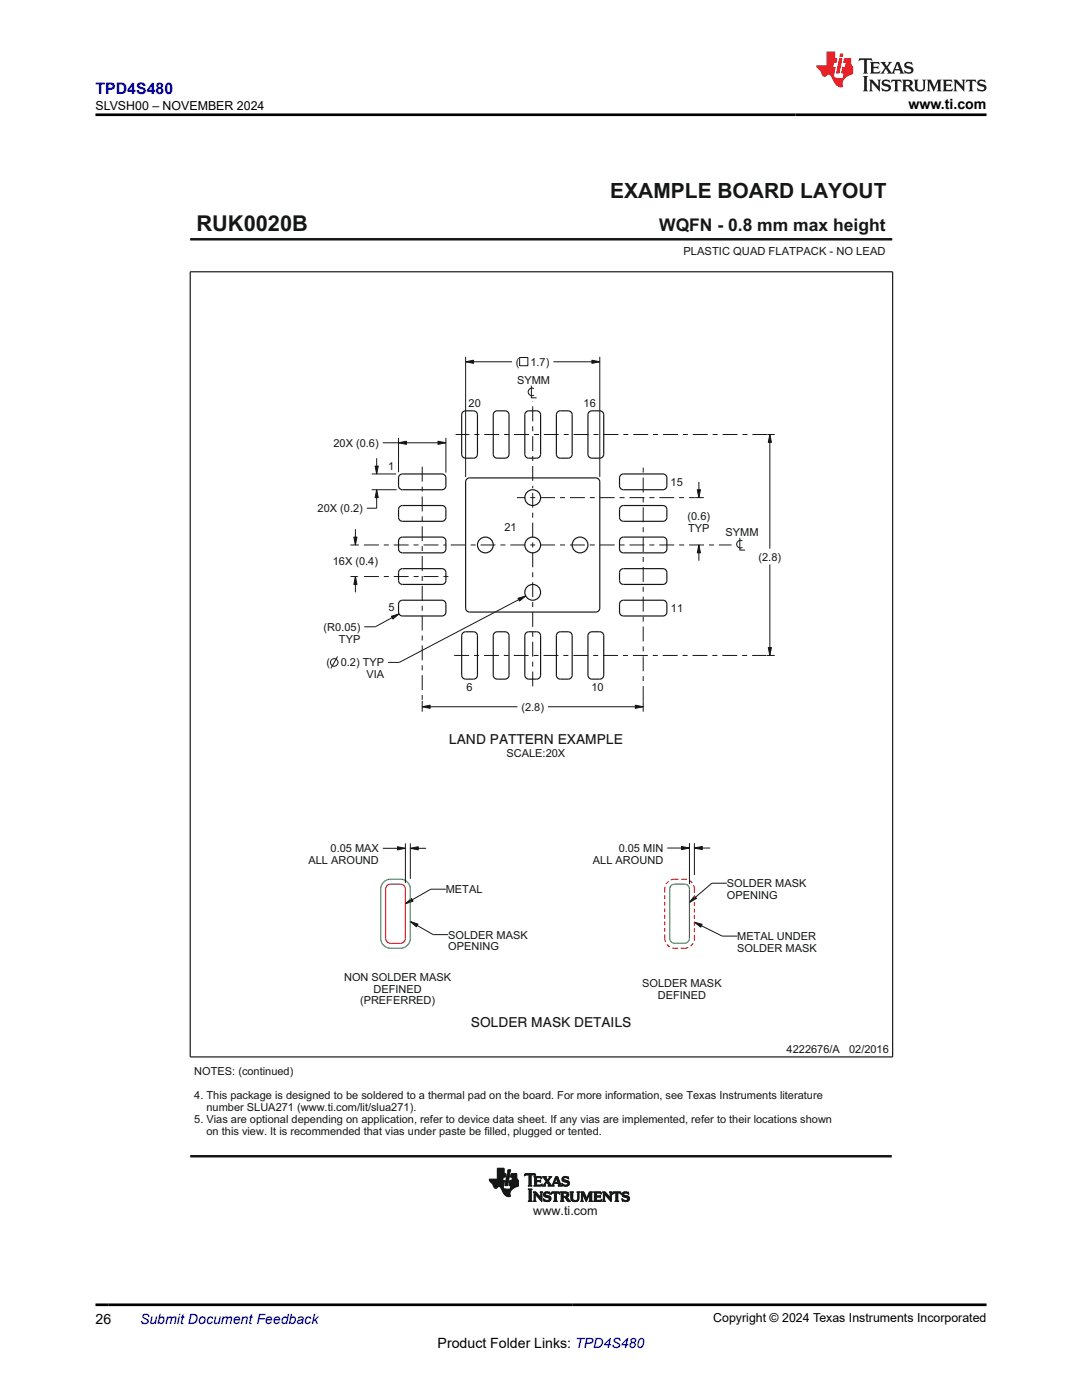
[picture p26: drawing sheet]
<svg xmlns="http://www.w3.org/2000/svg" width="216mm" height="279mm" viewBox="0 0 216 279" stroke-linecap="round" stroke-linejoin="round" font-family="sans-serif">
<defs><g id="words">
<text font-size="4.4" fill="#151717" x="39.2" y="46.2">RUK0020B</text>
<text font-size="4.2" fill="#151717" x="121.8" y="39.5">EXAMPLE BOARD LAYOUT</text>
<text font-size="3.5" fill="#151717" x="131.5" y="46.2">WQFN - 0.8 mm max height</text>
<text font-size="3.2" fill="#00f" x="19" y="18.7">TPD4S480</text>
<g font-size="2.8">
<text x="181.3" y="21.8">www.ti.com</text>
<text x="19" y="264.2">26</text>
<text x="87.3" y="269">Product Folder Links: TPD4S480</text>
</g>
<text font-size="2.8" fill="#00f" x="27.9" y="264.2">Submit Document Feedback</text>
<g font-size="2.7" fill="#151717">
<text x="89.6" y="148.6">LAND PATTERN EXAMPLE</text>
<text x="94" y="205">SOLDER MASK DETAILS</text>
</g>
<g font-size="2.5">
<text x="19.1" y="21.9">SLVSH00 – NOVEMBER 2024</text>
<text x="142.3" y="263.9">Copyright © 2024 Texas Instruments Incorporated</text>
</g>
<text font-size="2.5" fill="#151717" x="106.4" y="242.5">www.ti.com</text>
<g font-size="2.2" fill="#151717">
<text x="136.4" y="50.9">PLASTIC QUAD FLATPACK - NO LEAD</text>
<text x="103" y="73">(</text>
<text x="103.2" y="76.6">SYMM</text>
<text x="105.8" y="73">1.7)</text>
<text x="93.5" y="81.2">20</text>
<text x="116.5" y="81.2">16</text>
<text x="66.5" y="89.2">20X (0.6)</text>
<text x="77.5" y="93.7">1</text>
<text x="133.8" y="97">15</text>
<text x="63.4" y="102.2">20X (0.2)</text>
<text x="100.7" y="106">21</text>
<text x="137.2" y="103.8">(0.6)</text>
<text x="137.3" y="106.1">TYP</text>
<text x="144.8" y="107">SYMM</text>
<text x="66.4" y="112.7">16X (0.4)</text>
<text x="151.4" y="111.9">(2.8)</text>
<text x="64.6" y="125.9">(R0.05)</text>
<text x="77.5" y="122">5</text>
<text x="133.9" y="122.2">11</text>
<text x="67.6" y="128.2">TYP</text>
<text x="65.2" y="133">(</text>
<text x="68" y="133">0.2) TYP</text>
<text x="73.1" y="135.4">VIA</text>
<text x="93.1" y="137.8">6</text>
<text x="118" y="137.9">10</text>
<text x="104" y="141.8">(2.8)</text>
<text x="101.1" y="151">SCALE:20X</text>
<text x="61.6" y="172.4">ALL AROUND</text>
<text x="66" y="170.1">0.05 MAX</text>
<text x="118.3" y="172.4">ALL AROUND</text>
<text x="123.4" y="170">0.05 MIN</text>
<text x="89" y="178.2">METAL</text>
<text x="145" y="177.1">SOLDER MASK</text>
<text x="145" y="179.4">OPENING</text>
<text x="89.4" y="187.3">SOLDER MASK</text>
<text x="89.4" y="189.7">OPENING</text>
<text x="147.1" y="187.6">METAL UNDER</text>
<text x="147.1" y="190">SOLDER MASK</text>
<text x="68.7" y="195.7">NON SOLDER MASK</text>
<text x="128.1" y="197">SOLDER MASK</text>
<text x="71.8" y="200.4">(PREFERRED)</text>
<text x="74.5" y="198.1">DEFINED</text>
<text x="131.2" y="199.3">DEFINED</text>
<text x="38.8" y="214.6">NOTES: (continued)</text>
<text x="157" y="210.1">4222676/A</text>
<text x="169.4" y="210.1">02/2016</text>
<text x="38.8" y="219.3">4. This package is designed to be soldered to a thermal pad on the board. For more information, see Texas Instruments literature</text>
<text x="41.2" y="221.7">number SLUA271 (www.ti.com/lit/slua271).</text>
<text x="38.8" y="224.1">5. Vias are optional depending on application, refer to device data sheet. If any vias are implemented, refer to their locations shown</text>
<text x="41.2" y="226.4">on this view. It is recommended that vias under paste be filled, plugged or tented.</text>
</g>
</g></defs>
<path d="M136 168.9l1.6 .3-1.6 .4z" fill="#151717"/>
<path d="M136 168.9l1.6 .3-1.6 .4z" fill="none" stroke="#151717" stroke-width=".2"/>
<path d="M138.6 169.2l1.5-.3v.7z" fill="#151717"/>
<path d="M138.6 169.2l1.5-.3v.7z" fill="none" stroke="#151717" stroke-width=".2"/>
<path d="M79.3 169l1.6 .3-1.6 .3z" fill="#151717"/>
<path d="M79.3 169l1.6 .3-1.6 .3z" fill="none" stroke="#151717" stroke-width=".2"/>
<path d="M81.9 169.3l1.5-.3v.6z" fill="#151717"/>
<path d="M81.9 169.3l1.5-.3v.6z" fill="none" stroke="#151717" stroke-width=".2"/>
<path d="M74.8 93h.7l-.3 1.6z" fill="#151717"/>
<path d="M74.8 93h.7l-.3 1.6z" fill="none" stroke="#151717" stroke-width=".2"/>
<path d="M75.2 97.7l.3 1.6h-.7z" fill="#151717"/>
<path d="M75.2 97.7l.3 1.6h-.7z" fill="none" stroke="#151717" stroke-width=".2"/>
<path d="M79.5 88.4l1.6-.3v.6z" fill="#151717"/>
<path d="M79.5 88.4l1.6-.3v.6z" fill="none" stroke="#151717" stroke-width=".2"/>
<path d="M87.4 88.1l1.6 .3-1.6 .3z" fill="#151717"/>
<g fill="none" stroke="#151717" stroke-width=".2">
<path d="M87.4 88.1l1.6 .3-1.6 .3zM67.3 131l-1.3 2.4"/>
<circle cx="66.7" cy="132.2" r=".77"/>
</g>
<path d="M103.4 119.4l1.5-.5-1.2 1.1z" fill="#151717"/>
<path d="M103.4 119.4l1.5-.5-1.2 1.1z" fill="none" stroke="#151717" stroke-width=".2"/>
<path d="M70.6 107.2h.6l-.3 1.6z" fill="#151717"/>
<path d="M70.6 107.2h.6l-.3 1.6z" fill="none" stroke="#151717" stroke-width=".2"/>
<path d="M70.9 115.1l.3 1.5h-.6z" fill="#151717"/>
<path d="M70.9 115.1l.3 1.5h-.6z" fill="none" stroke="#151717" stroke-width=".2"/>
<path d="M153.6 86.7l.3 1.6h-.6z" fill="#151717"/>
<path d="M153.6 86.7l.3 1.6h-.6z" fill="none" stroke="#151717" stroke-width=".2"/>
<path d="M153.3 129.2h.6l-.3 1.6z" fill="#151717"/>
<path d="M153.3 129.2h.6l-.3 1.6z" fill="none" stroke="#151717" stroke-width=".2"/>
<path d="M84.2 141l1.6-.3v.7z" fill="#151717"/>
<path d="M84.2 141l1.6-.3v.7z" fill="none" stroke="#151717" stroke-width=".2"/>
<path d="M126.8 140.7l1.5 .3-1.5 .4z" fill="#151717"/>
<path d="M126.8 140.7l1.5 .3-1.5 .4z" fill="none" stroke="#151717" stroke-width=".2"/>
<path d="M139.5 108.8l.3 1.5h-.7z" fill="#151717"/>
<path d="M139.5 108.8l.3 1.5h-.7z" fill="none" stroke="#151717" stroke-width=".2"/>
<path d="M139.1 97.7h.7l-.3 1.6z" fill="#151717"/>
<path d="M103.7 71.3h1.6v1.7h-1.6zM139.1 97.7h.7l-.3 1.6z" fill="none" stroke="#151717" stroke-width=".2"/>
<path d="M92.9 72.2l1.6-.3v.6z" fill="#151717"/>
<path d="M92.9 72.2l1.6-.3v.6z" fill="none" stroke="#151717" stroke-width=".2"/>
<path d="M118.1 71.9l1.6 .3-1.6 .3z" fill="#151717"/>
<path d="M118.1 71.9l1.6 .3-1.6 .3z" fill="none" stroke="#151717" stroke-width=".2"/>
<path d="M78.1 123l1.5-.5-1.2 1.1z" fill="#151717"/>
<path d="M106 77v2.4h1.1M106.5 77.6a.77 .77 0 0 0-1.1 .6 .77 .77 0 0 0 1.1 .7M147.6 107.4v2.4h1.1M148.1 107.9a.77 .77 0 0 0-1.1 .7 .77 .77 0 0 0 1.1 .7M78.1 123l1.5-.5-1.2 1.1z" fill="none" stroke="#151717" stroke-width=".2"/>
<path d="M38 54.2h140.1v156.7h-140.1z" fill="none" stroke="#151717" stroke-width=".24"/>
<path d="M138.6 178.8l.4 .5-1.4 .8z" fill="#151717"/>
<path d="M138.6 178.8l.4 .5-1.4 .8z" fill="none" stroke="#151717" stroke-width=".2"/>
<path d="M138.6 184l1.5 .5-.3 .5z" fill="#151717"/>
<path d="M138.6 184l1.5 .5-.3 .5z" fill="none" stroke="#151717" stroke-width=".2"/>
<path d="M80.9 180.4l1.2-1.1 .3 .6z" fill="#151717"/>
<path d="M80.9 180.4l1.2-1.1 .3 .6z" fill="none" stroke="#151717" stroke-width=".2"/>
<path d="M81.9 183.9l1.5 .5-.3 .6z" fill="#151717"/>
<g fill="none" stroke="#151717" stroke-width=".2">
<path d="M37.9 47.8h140.1M178 47.6v.4M92.9 71.2v24M92.9 72.2h9.3M110.4 72.2h9.3M119.7 71.2v24M74.2 97.7h4.9M74.2 94.6h4.8M75.2 91.4v3.2M75.2 97.7v3.7h-2M76.4 88.4h12.6M79.5 87.4v6.8"/>
<path d="M89 87.4v6.9M138.7 99.3h1.7M139.5 96.2v3.1M153.1 86.7h1.5M153.6 86.7v22.8M69.9 115.1h1.5M69.9 108.8h1.7M70.9 105.6v3.2M70.9 115.1v3.1M104.9 118.9l-25.2 13.3h-2.2M139.5 108.8v3.1M153.6 112.7v18.1"/>
<path d="M79.6 122.5l-4.7 2.6h-2.2M84.2 139.9v2.1M128.3 139.9v2.1M152.9 130.8h1.7M84.2 141h19M109.3 141h19M76.4 169.3h4.5M80.9 168.3v7.9M81.9 168.3v7.1M81.9 169.3h3.1M89 177.5h-3l-5.1 2.9M133.1 169.2h4.5"/>
<path d="M137.6 168.3v8.1M138.6 168.3v6.3M138.6 169.2h3.1M145 176.3h-3l-4.4 3.8M81.9 183.9l1.5 .5-.3 .6zM81.9 183.9l4.5 2.6h3M138.6 184l5.5 2.8h3M97.6 235.4h2.7M97.6 235.5h2.7M97.7 235.6h2.6M97.7 235.6h3l-.2 1M97.7 235.7h3"/>
<path d="M97.8 235.8h2.9M97.8 235.8h2.8M97.9 235.9h2.7M98 236h2.6M98.1 236.1h2.5M98.2 236.2h2.4M98.3 236.3h2.3M98.3 236.3h2.2M98.3 236.4h2.2M98.3 236.4l.5 .7h.3l.4-.3 .3 .1 .6 1.1M98.4 236.4h2.1M98.4 236.5h2.1"/>
<path d="M98.4 236.6h2.1M98.5 236.7h2M98.5 236.8h2M98.5 236.8h.9M98.6 236.9h.7M98.6 237h.6M98.7 237.1h.4M98.8 237.1h.3M99.2 235.3h1.1M99.2 235.3h1.2M99.2 235.2h1.2M99.2 235.1h1.2"/>
<path d="M99.2 235h1.2M99.2 234.2h1.8l-.2 .7h-1.6M99.2 234.9h1.6M99.2 234.8h1.6M99.2 234.8h1.7M99.2 234.7h1.7M99.2 234.6h1.7M99.2 234.5h1.7M99.2 234.4h1.7M99.2 234.3h1.7M99.2 234.3h1.8M99.2 234.1h1.4"/>
<path d="M99.2 234h1.4M99.2 233.9h1.4M99.2 233.8h1.4M99.2 233.7h1.4M99.2 233.6h1.4M99.2 233.5h1.4M99.2 233.4h1.4M99.2 233.3h1.4M99.2 233.2h1.4M99.7 236.8h.7M99.8 236.9h.6M99.9 236.9h.5"/>
<path d="M99.9 237h.5M99.9 237.1h.5M100 237.1h.5M100 237.2h.5M100 237.3h.6M100.1 237.3h.9M100.1 237.4h2.1M100.1 237.4h2M100.2 237.5h1.8M100.2 237.6h1.8M100.2 237.6h1.7M100.3 237.7h1.6"/>
<path d="M100.3 237.8h1.6M100.3 237.8h1.5M100.3 235.4l-2.7-.1 .1 .4 .6 .7M100.3 237.9h1.5M100.4 237.9h1.4M100.4 238h1.4M100.4 234.9l-.1 .7M100.4 238l.7 .7h.8M100.4 236.8l.1 .3 .2 .2h1.5M100.4 238.1h1.4M100.5 238.1h1.3M100.5 236.6l-.1 .2"/>
<path d="M100.5 238.2h1.3M100.6 238.3h1.2M100.6 234.2v-1.1h-1.4v2.2M100.7 238.4h1.1M100.7 236.6h.6M100.8 236.5h.5M100.8 236.4h.5M100.8 238.5h1M100.8 236.3h.5M100.8 236.3h.6M100.8 236.2h.6M100.8 236.1h.6"/>
<path d="M100.9 236h.5M100.9 238.6h.9M100.9 235.9h.5M100.9 235.8h.5M100.9 235.8h.6M100.9 235.7h.6M100.9 235.6h.6M101 235.5h.5M101 235.4h.5M101 235.3h.5M101 235.3h.6M101 235.2h.6"/>
<path d="M101 235.1h.6M101 238.7h.9M101.1 235h.5M101.1 234.9h.5M101.1 234.8h.5M101.1 234.7h.6M101.1 234.6h.6M101.2 234.5h.5M101.2 234.4h.5M101.2 238.8h.6M101.2 234.3h.5M101.2 234.2h.6l-.5 2.4h-.6z"/>
<path d="M101.3 233.9h.5M101.3 233.8h.5M101.3 233.7h.6M101.3 233.6h.6M101.3 233.5h.6M101.4 233.5h.5l-.1 .5h-.6zM101.5 238.8h.1M101.5 236.5h1.9M101.6 236.4h1.8M101.6 236.4v.2h.3l-.1 .7M101.6 236.6h1.8M101.6 236.3h1.8"/>
<path d="M101.6 236.3v.1M101.6 236.2h1.8M101.6 236.1h1.8M101.6 236h1.8M101.7 235.9h1.7M101.7 235.8h1.7M101.7 235.7h1.7M101.8 238.2l.1 .5M101.8 237.3h.5M101.8 237.2h.6M101.8 237.1h.7M101.8 237.1h.8"/>
<path d="M101.8 237h.9M101.9 236.9h.9M101.9 234.9h1.2M101.9 236.9h1M101.9 234.8h1.2M101.9 236.8h1.2M101.9 236.8h1.4M101.9 234.7h1.2M101.9 236.7h1.5M101.9 234.6h1.2M101.9 236.6h1.5M101.9 234.5h1.2"/>
<path d="M101.9 234.4h1.2M102 234.4h1.1M102 234.3h1.1M102.1 235.6h1.3M102.1 235.5h1.3M102.2 235.4h1.1M102.2 235.3h1M102.2 235.2h1M102.2 235.1h1M102.2 235.1h.9M102.2 235h.9M102.3 234.9l-.2 .7"/>
<path d="M102.4 237.2l-.5 .5-.1 .5M103.1 234.9h-1.2l.1-.7h1.1l.1 .9 .2 .5v1.1M103.4 236.7l-1 .5M103.4 235.6h-1.7l-.1 .7M104.6 234.6h.1M104.6 234.5h.2M104.7 234.5h2.2M104.7 234.4h2.1M104.7 234.3h2.1M105.4 236.7h.8M105.4 237.3h.8l-.2 .3v1.9l.2 .3h-.8l.2-.3v-1.9zM105.4 239.7h.8"/>
<path d="M105.4 237.4h.8M105.5 236.6h.5M105.5 239.7h.6M105.5 234.5h.5M105.5 237.5h.5M105.5 236.5h.5M105.5 234.6v-.1h-.4l-.5 .2 .2-.5h2l.1 .5-.4-.2h-.4l-.1 .1M105.5 236.4l-.1 .3M105.5 236.4h.5M105.5 236.3h.5M105.5 236.2h.5M105.5 236.1h.5"/>
<path d="M105.5 236h.5M105.5 235.9h.5M105.5 235.8h.5M105.5 235.7h.5M105.5 235.6h.5M105.5 235.5h.5M105.5 235.4h.5M105.5 235.3h.5M105.5 235.2h.5M105.5 235.1h.5M105.5 235h.5M105.5 234.9h.5"/>
<path d="M105.5 234.8h.5M105.5 234.7h.5M105.5 234.6h.5M105.5 234.6v1.8M105.6 239.6h.4M105.6 237.5h.4M105.6 239.5h.4M105.6 239.4h.4M105.6 239.3h.4M105.6 239.2h.4M105.6 239.1h.4M105.6 239h.4"/>
<path d="M105.6 238.9h.4M105.6 238.8h.4M105.6 238.7h.4M105.6 238.6h.4M105.6 238.5h.4M105.6 238.4h.4M105.6 238.3h.4M105.6 238.2h.4M105.6 238.1h.4M105.6 238h.4M105.6 237.9h.4M105.6 237.8h.4"/>
<path d="M105.6 237.7h.4M105.6 237.6h.4M106 236.4l.2 .3M106 234.6v1.8M106.4 237.9h.5l1 1.1v-.9l-.2-.2h.6l-.1 .2v1.7l-1.4-1.4v1.1l.2 .3h-.6l.2-.3v-1.4zM106.4 239.7h.6M106.4 237.9h.5M106.5 238h.5M106.5 236.7h1.6M106.5 239.7h.4M106.5 238.1h.6M106.5 239.6h.3"/>
<path d="M106.5 234.9h1.5M106.6 238.2h.6M106.6 239.5h.2M106.6 239.4h.2M106.6 239.3h.2M106.6 239.2h.2M106.6 239.1h.2M106.6 239h.2M106.6 238.9h.2M106.6 238.8h.2M106.6 238.7h.2M106.6 238.6h.2"/>
<path d="M106.6 238.5h.2M106.6 238.4h.2M106.6 238.3h.7M106.6 238.2h.7M106.6 236.6h1.5M106.6 235h1.4M106.7 236.5h.4M106.7 235.1h.4M106.7 236.4l-.2 .3M106.7 235.6h.9l.3-.2v.6l-.3-.2-.9 .1M106.7 236.4h.4M106.7 236.3h.4"/>
<path d="M106.7 236.2h.4M106.7 236.1h.4M106.7 236h.4M106.7 235.8h1.2M106.7 235.7h1.2M106.7 235.5h.4M106.7 235.4h.4M106.7 235.3h.4M106.7 235.2h.4M106.7 234.5h.2M106.8 234.6h.1M106.9 238.4h.5"/>
<path d="M106.9 238.5h.6M107 238.6h.6M107.1 235.2l.6-.2 .4 .3M107.1 235.8v.7h.7l.4-.3-.2 .5h-1.5M107.1 235.2v.4M107.1 238.7h.5M107.2 238.8h.5M107.3 238.9h.5M107.3 238.9h.9M107.4 239h.8M107.5 239.1h.7M107.6 239.2h.6"/>
<path d="M107.6 239.3h.6M107.7 235.6h.2M107.7 239.4h.5M107.7 237.9h.6M107.7 235.9h.2M107.8 236.5h.3M107.8 235.5h.1M107.8 239.5h.4M107.8 236h.1M107.8 235.1h.3M107.8 238h.4M107.9 239.6h.3"/>
<path d="M107.9 238.1h.3M107.9 238.2h.3M107.9 238.9h.3M107.9 238.8h.3M107.9 238.7h.3M107.9 238.6h.3M107.9 238.5h.3M107.9 238.4h.3M107.9 238.3h.3M108 239.7h.2M108 235.2h.1M108 236.4h.2"/>
<path d="M108.1 235.2h.1M108.1 235.3l-.1-.5h-1.5l.2 .3v1.3M108.1 236.3h.1M108.2 236.7h.7M108.3 234.9h.7M108.4 236.6h.3M108.4 235h.6M108.4 239.3h.2M108.4 239.4h.3M108.4 238.4l.2 .4 .9 .3 .1 .2M108.4 238.4h.4M108.4 238.3h.4"/>
<path d="M108.4 238.5h.5M108.5 236.5h.3M108.5 239.5h.3M108.5 238.2h.3M108.5 238.6h.8M108.5 235.1h.5M108.5 239.6h.6M108.5 238.2h.4M108.5 239.7h1.3M108.5 238.7h1.1M108.5 236.4h.3M108.5 239.7h.1"/>
<path d="M108.5 235.2h.5M108.6 238.1h1.2M108.6 236.3h.3M108.6 238.8h1.2M108.6 235.2h.5M108.6 238h1.1M108.7 236.2h.2M108.7 235.3h.4M108.7 236.1h.3M108.7 235.4h.5M108.7 238.9h1.2M108.8 236h.2"/>
<path d="M108.8 238.3l.1 .2 .9 .3 .2 .4M108.8 238.3l.1-.2h.3l.6 .3M108.8 235.5h.7M108.8 239.7h.8M108.8 237.9h.6M108.8 236h.8M108.8 235.6h.7M108.9 236.7l-.2-.2 .4-.6 .4 .6-.2 .2M108.9 235.9h.6M108.9 235.7h.5M109 235.8h.5M109 235.8l-.8 .9"/>
<path d="M109 238.9h.9M109.2 236h.5M109.2 236.1h.5M109.3 239.6h.5M109.3 236.2h.5M109.3 236.7h1.3M109.3 235.4h.3M109.4 236.3h.4M109.4 239h.5M109.4 235.3h.3M109.4 235.7l.7-.9h-.6l.1 .2-.3 .5-.3-.5 .1-.2h-.9l.8 1M109.4 235.7l.7 .9 .8-1.8h.4l.6 1.7 .2 .2"/>
<path d="M109.4 236.4h.5M109.5 235.2h.2M109.5 238.2h.3M109.5 236.5h.5M109.5 236.6h.5M109.5 239.5h.4M109.5 235.2h.3M109.5 239.1h.5M109.6 234.9h.5M109.6 239.4h.3M109.6 235.1h.3M109.6 239.2h.4"/>
<path d="M109.6 239.3h.4M109.6 237.9h.1M109.6 235h.3M109.6 238.2h.2M109.7 238.3h.1M109.8 238.4l-.1-.5-.6-.1-.5 .2-.2 .4M109.9 238.4l.4-.3h.3v1.4l-.2 .3h.8l-.2-.3 .1-1.4h.3l.3 .3M109.9 238.4l.2-.5h1.5l.1 .5M109.9 238.3h.1M110 238.2h.1M110 239.2l-.2 .5-.6 .1-.5-.1-.2 .1-.1-.6 .7 .4 .4-.1 .1-.2M110 238.2h.2"/>
<path d="M110 238.1h1.7M110 238h1.6M110.1 237.9h1.5M110.1 236.6h.4M110.2 236.5h.3M110.2 236.4h.3M110.3 236.3h.2M110.3 236.2h1.5M110.4 236.1h1.4M110.4 236h1.4M110.4 236h1.3M110.4 239.7h.8"/>
<path d="M110.5 235.9h.2M110.5 235.8h.2M110.5 236.4l.1 .3M110.5 235.7h.3M110.6 235.6h.2M110.6 239.7h.5M110.6 236.2l-.1 .2M110.6 235.5h.2M110.6 239.6h.4M110.6 238.2h.4M110.6 235.4h.3M110.6 239.5h.4"/>
<path d="M110.6 239.4h.4M110.6 239.3h.4M110.6 239.2h.4M110.6 239.1h.4M110.6 239h.4M110.6 238.9h.4M110.6 238.8h.4M110.6 238.7h.4M110.6 238.6h.4M110.6 238.5h.4M110.6 238.4h.4M110.6 238.3h.4"/>
<path d="M110.7 235.3h.2M110.7 236l.3-.9 .3 .9M110.7 235.2h.2M110.7 235.2h.7M110.8 235.1h.6M110.8 235h.6M110.8 234.9h.5M111 235.2h.5M111.1 235.3h.4M111.1 235.4h.4M111.1 235.5h.5M111.2 235.6h.4"/>
<path d="M111.2 235.7h.4M111.2 235.8h.5M111.2 235.9h.5M111.3 236.7h.8M111.4 236.2v.2M111.4 236.3h.5M111.4 236.4h.5M111.4 236.4l-.1 .3M111.5 238.2h.2M111.5 236.6h.5M111.5 236.5h.4M111.6 238.2h.1"/>
<path d="M111.7 238.3h.1M111.8 239.7h.8M111.8 237.9h1.2M111.9 238h1.4M111.9 239.7h.5M112 238.1h1.4M112 239.6h.4M112 238.2h.4M112 239.5h.4M112 239.4h.4M112 239.3h.4M112 239.2h.4"/>
<path d="M112 239.1h.4M112 239h.4M112 238.9h1.1M112 238.9h1.2M112 238.8h1.4M112 238.7h.4M112 238.6h.4M112 238.5h.4M112 238.4h.4M112 238.3h.4M112.1 236.2h.1M112.1 236.1h.1"/>
<path d="M112.1 236.3h.2M112.1 235.3l.2 .4 .8 .3 .2 .2M112.1 236.1l.7 .4 .3-.1 .2-.2M112.1 235.3h.4M112.1 235.4h.4M112.1 235.2h.4M112.1 236.4h.3M112.1 235.5h.7M112.2 236.5h.4M112.2 235.6h1M112.2 236.6h1.3M112.2 235.1h.4"/>
<path d="M112.2 236.7h.1M112.2 235.7h1.2M112.2 235h1.2M112.4 235.8h1.1M112.4 234.9h1M112.4 238.3v-.2h.5l.2 .3M112.4 238.3v.5l.5-.1 .2-.3M112.4 236.7h.9M112.5 235.3l.1 .1 .9 .4 .1 .6-.4 .3h-1l-.1-.6M112.5 235.3l.1-.2 .3-.1 .6 .3M112.6 235.9h1M112.6 234.8h.4"/>
<path d="M112.7 236.7h.3M112.8 239h.5M112.9 239.1h.4M112.9 239.2h.5M112.9 239.3h.5M113 236h.6M113 238.2h.5M113 238.7h.4M113 239.4h.5M113 239.4l.3 .4h.6M113 238.9l.4 .3M113 238.9h.1"/>
<path d="M113 239.5h.6M113 238.6h.5M113.1 236.5h.4M113.1 238.5h.4M113.1 238.3h.4M113.1 235.1h.3M113.1 238.4h.4M113.1 239.6h.5M113.2 239.7h.5M113.2 236h.4M113.2 236.4h.4M113.3 236.1h.3"/>
<path d="M113.3 236.3h.3M113.3 235.2h.2M113.3 236.2h.3M113.3 239.7h.6M113.4 235.2h.1M113.4 239.2l.5 .6M113.5 235.3l-.1-.5h-.6l-.5 .1-.2 .4M113.5 235.3h.1M113.5 238.4l-.1-.3-.2-.2h-1.4l.2 .3v1.3l-.2 .3h.8l-.2-.2v-.6h.4l.2 .4M113.5 238.4l-.1 .3-.4 .2M113.7 237.9h.8M113.8 238h.6"/>
<path d="M113.9 238.1h.4M113.9 238.2h.4M113.9 239.1h.4M113.9 239h.4M113.9 238.9h.4M113.9 238.8h.4M113.9 238.7h.4M113.9 238.6h.4M113.9 238.5h.4M113.9 238.4h.4M113.9 238.3h.4M113.9 239.2h.4"/>
<path d="M113.9 239.3h.4M113.9 239.4h.4M114 239.5h.4M114 239.6h.6M114.1 239.7h1.2M114.3 239.1l.1 .4 .4 .1 .4-.1 .1-.4M114.3 239.1v-1l.2-.2h-.8l.2 .2v1.1M114.3 239.7h.9M115 239.6h.4M115.1 237.9h.6M115.2 239.5h.3M115.2 238h.4"/>
<path d="M115.2 239.4h.3M115.3 239.3h.2M115.3 238.1h.3M115.3 239.2h.2M115.3 238.2h.2M115.3 239.1v-1l-.2-.2h.6l-.1 .2-.1 1M115.3 239.1h.2M115.3 239h.2M115.3 238.9h.2M115.3 238.8h.2M115.3 238.7h.2M115.3 238.6h.2"/>
<path d="M115.3 238.5h.2M115.3 238.4h.2M115.3 238.3h.2M115.5 239.1l-.1 .5-.6 .2-.7-.1-.2-.5M115.8 237.9h.7l.6 1.2 .5-1.2h.7l-.2 .3v1.3l.2 .3h-.8l.2-.3v-1.2l-.7 1.5-.7-1.5v1.2l.1 .3h-.6l.2-.3v-1.4zM115.8 239.7h.6M115.8 237.9h.7M115.9 238h.7M116 239.7h.3M116 238.1h.6M116 239.6h.3M116 238.2h.6"/>
<path d="M116 239.5h.3M116 239.4h.3M116 239.3h.3M116 239.2h.3M116 239.1h.3M116 239h.3M116 238.9h.3M116 238.8h.3M116 238.7h.3M116 238.6h.3M116 238.5h.3M116 238.4h.3"/>
<path d="M116 238.3h.7M116 238.2h.7M116.3 238.4h.5M116.4 238.5h.4M116.4 238.6h.4M116.4 238.7h.5M116.5 238.8h.4M116.5 238.9h.5M116.6 238.9h.4M116.6 239h.4M116.6 239.1h.7M116.7 239.2h.6"/>
<path d="M116.7 239.3h.5M116.8 239.4h.4M116.8 239.5h.3M116.8 239.6h.3M116.9 239.7h.2M116.9 239.7h.1M117.1 239h.2M117.1 238.9h.3M117.2 238.9h.2M117.2 238.8h.2M117.2 238.7h.3M117.3 238.6h.2"/>
<path d="M117.3 238.5h.3M117.4 238.4h.2M117.4 238.3h.7M117.4 238.2h.7M117.5 238.2h.6M117.5 239.7h.8M117.5 238.1h.6M117.6 238h.6M117.6 237.9h.7M117.6 239.7h.5M117.7 239.6h.4M117.7 239.5h.4"/>
<path d="M117.7 239.4h.4M117.7 239.3h.4M117.7 239.2h.4M117.7 239.1h.4M117.7 239h.4M117.7 238.9h.4M117.7 238.8h.4M117.7 238.7h.4M117.7 238.6h.4M117.7 238.5h.4M117.7 238.4h.4M118.4 239.7h1.6"/>
<path d="M118.4 237.9h1.5M118.5 238h1.4M118.6 239.7h1.4M118.6 238.1h1.4M118.6 239.6h1.5M118.6 238.2h.4M118.6 239.5h.4M118.6 239.4h.4M118.6 239.3h.4M118.6 239.2h.4M118.6 239.1h.4M118.6 239h.4"/>
<path d="M118.6 238.9h.4M118.6 238.9h1.2M118.6 238.8h1.2M118.6 238.7h1.2M118.6 238.6h.4M118.6 238.5h.4M118.6 238.4h.4M118.6 238.3h.4M119.5 238.7l.3-.2v.5l-.8-.1v.6l.2 .1M119.7 238.9h.1M119.7 238.6h.1M119.8 238.2h.2"/>
<path d="M119.9 239.5h.2M119.9 238.2h.1M120 238.3h.1M120 238.3l-.3-.2h-.6l-.1 .6M120 238.3l-.1-.4h-1.5l.2 .3v1.3l-.2 .3h1.6l.1-.5M120 239.4h.1M120.1 239.3h.1M120.1 239.3l-.5 .3M120.2 239.7h.6M120.2 237.9h.6M120.3 238h.6M120.3 239.7h.4"/>
<path d="M120.4 238.1h.5M120.4 239.6h.3M120.4 238.2h.6M120.4 239.5h.2M120.4 239.4h.2M120.4 239.3h.2M120.4 239.2h.2M120.4 239.1h.2M120.4 239h.2M120.4 238.9h.2M120.4 238.8h.2M120.4 238.7h.2"/>
<path d="M120.4 238.6h.2M120.4 238.5h.2M120.4 238.4h.2M120.4 238.3h.8M120.4 238.2h.7M120.6 238.4v1.1l.2 .3h-.6l.2-.3v-1.4l-.2-.2h.6l.9 1.1v-.9l-.1-.2h.6l-.2 .2v1.7l-1.3-1.4M120.7 238.4h.5M120.8 238.5h.5M120.9 238.6h.5M120.9 238.7h.6M121 238.8h.6M121.1 238.9h.5"/>
<path d="M121.2 238.9h.8M121.2 239h.8M121.3 239.1h.7M121.4 239.2h.6M121.5 239.3h.5M121.6 239.4h.4M121.6 237.9h.6M121.6 239.5h.4M121.7 238h.4M121.7 239.6h.3M121.7 238.1h.3M121.7 238.2h.3"/>
<path d="M121.7 238.9h.3M121.7 238.8h.3M121.7 238.7h.3M121.7 238.6h.3M121.7 238.5h.3M121.7 238.4h.3M121.7 238.3h.3M121.8 239.7h.2M121.9 239.7h.1M122.2 238.4l.3-.3h.4v1.4l-.2 .3h.8l-.2-.3v-1.4h.4l.3 .3M122.2 238.4l.1-.5h1.6l.1 .5M122.2 238.3h.1"/>
<path d="M122.2 238.2h.2M122.2 238.2h.3M122.3 238.1h1.6M122.3 238h1.6M122.3 237.9h1.6M122.7 239.7h.8M122.8 239.7h.5M122.9 239.6h.4M122.9 238.2h.4M122.9 239.5h.4M122.9 239.4h.4M122.9 239.3h.4"/>
<path d="M122.9 239.2h.4M122.9 239.1h.4M122.9 239h.4M122.9 238.9h.4M122.9 238.8h.4M122.9 238.7h.4M122.9 238.6h.4M122.9 238.5h.4M122.9 238.4h.4M122.9 238.3h.4M123.7 238.2h.2M123.8 238.2h.2"/>
<path d="M123.9 238.3h.1M124.1 239.3h.1M124.1 239.4h.2M124.1 238.4l.2 .4 .8 .3 .2 .2M124.1 238.4h.4M124.1 238.3h.3M124.1 238.5h.5M124.1 239.5h.4M124.1 238.2h.4M124.1 238.6h.8M124.1 239.6h.7M124.2 238.2h.3"/>
<path d="M124.2 239.7h1.2M124.2 238.7h1.1M124.2 239.7h.1M124.2 238.1h1.2M124.3 238.8h1.1M124.3 238h1.1M124.4 238.9h1.1M124.4 238.3l.2 .2 .8 .3 .2 .4M124.4 238.3l.2-.2h.2l.7 .3M124.5 239.7h.8M124.5 237.9h.6M124.7 238.9h.9"/>
<path d="M125 239.6h.5M125 239h.6M125.1 238.2h.3M125.2 239.5h.4M125.2 239.1h.4M125.2 239.4h.4M125.3 239.2h.3M125.3 239.3h.3M125.3 237.9h.1M125.3 238.2h.2M125.4 238.3h.1M125.5 238.4l-.1-.5-.6-.1-.5 .2-.2 .4"/>
<path d="M125.6 239.2l-.2 .5-.5 .1-.5-.1-.2 .1-.1-.6 .7 .4 .3-.1 .2-.2"/>
</g>
<path d="M37.9 47.8h140.1M37.9 230.8h140.1" fill="none" stroke="#151717" stroke-width=".5"/>
<g fill="none" stroke="#151717" stroke-width=".24">
<path d="M79.8 94.8l.5-.2h7.9a.79 .79 0 0 1 .8 .8v1.6a.79 .79 0 0 1-.8 .7h-7.9a.79 .79 0 0 1-.8-.7v-1.6zM92.4 82.2l.5-.2h1.6a.79 .79 0 0 1 .8 .8v7.9a.79 .79 0 0 1-.8 .7h-1.6a.79 .79 0 0 1-.8-.7v-7.9zM93.1 95.6l.6-.2h25.2a.79 .79 0 0 1 .8 .8v25.2a.79 .79 0 0 1-.8 .7h-25.2a.79 .79 0 0 1-.8-.7v-25.2zM98.7 82.2l.5-.2h1.6a.79 .79 0 0 1 .8 .8v7.9a.79 .79 0 0 1-.8 .7h-1.6a.79 .79 0 0 1-.8-.7v-7.9zM105 82.2l.5-.2h1.6a.79 .79 0 0 1 .8 .8v7.9a.79 .79 0 0 1-.8 .7h-1.6a.79 .79 0 0 1-.8-.7v-7.9zM111.2 82.2l.6-.2h1.6a.79 .79 0 0 1 .8 .8v7.9a.79 .79 0 0 1-.8 .7h-1.6a.79 .79 0 0 1-.8-.7v-7.9zM117.5 82.2l.6-.2h1.6a.79 .79 0 0 1 .8 .8v7.9a.79 .79 0 0 1-.8 .7h-1.6a.79 .79 0 0 1-.8-.7v-7.9zM123.8 94.8l.6-.2h7.9a.79 .79 0 0 1 .8 .8v1.6a.79 .79 0 0 1-.8 .7h-7.9a.79 .79 0 0 1-.8-.7v-1.6zM79.8 113.7l.5-.2h7.9a.79 .79 0 0 1 .8 .8v1.5a.79 .79 0 0 1-.8 .8h-7.9a.79 .79 0 0 1-.8-.8v-1.5zM79.8 107.4l.5-.2h7.9a.79 .79 0 0 1 .8 .8v1.5a.79 .79 0 0 1-.8 .8h-7.9a.79 .79 0 0 1-.8-.8v-1.5zM79.8 101.1l.5-.2h7.9a.79 .79 0 0 1 .8 .8v1.6a.79 .79 0 0 1-.8 .7h-7.9a.79 .79 0 0 1-.8-.7v-1.6zM123.8 113.7l.6-.2h7.9a.79 .79 0 0 1 .8 .8v1.5a.79 .79 0 0 1-.8 .8h-7.9a.79 .79 0 0 1-.8-.8v-1.5z"/>
<path d="M123.8 107.4l.6-.2h7.9a.79 .79 0 0 1 .8 .8v1.5a.79 .79 0 0 1-.8 .8h-7.9a.79 .79 0 0 1-.8-.8v-1.5zM123.8 101.1l.6-.2h7.9a.79 .79 0 0 1 .8 .8v1.6a.79 .79 0 0 1-.8 .7h-7.9a.79 .79 0 0 1-.8-.7v-1.6zM79.8 120l.5-.2h7.9a.79 .79 0 0 1 .8 .8v1.5a.79 .79 0 0 1-.8 .8h-7.9a.79 .79 0 0 1-.8-.8v-1.5zM92.4 126.3l.5-.2h1.6a.79 .79 0 0 1 .8 .8v7.8a.79 .79 0 0 1-.8 .8h-1.6a.79 .79 0 0 1-.8-.8v-7.8zM98.7 126.3l.5-.2h1.6a.79 .79 0 0 1 .8 .8v7.8a.79 .79 0 0 1-.8 .8h-1.6a.79 .79 0 0 1-.8-.8v-7.8zM105 126.3l.5-.2h1.6a.79 .79 0 0 1 .8 .8v7.8a.79 .79 0 0 1-.8 .8h-1.6a.79 .79 0 0 1-.8-.8v-7.8zM111.2 126.3l.6-.2h1.6a.79 .79 0 0 1 .8 .8v7.8a.79 .79 0 0 1-.8 .8h-1.6a.79 .79 0 0 1-.8-.8v-7.8zM117.5 126.3l.6-.2h1.6a.79 .79 0 0 1 .8 .8v7.8a.79 .79 0 0 1-.8 .8h-1.6a.79 .79 0 0 1-.8-.8v-7.8zM123.8 120l.6-.2h7.9a.79 .79 0 0 1 .8 .8v1.5a.79 .79 0 0 1-.8 .8h-7.9a.79 .79 0 0 1-.8-.8v-1.5z"/>
<circle cx="106.3" cy="99.3" r="1.58"/>
<circle cx="96.8" cy="108.8" r="1.57"/>
<circle cx="106.3" cy="108.8" r="1.57"/>
<circle cx="106.3" cy="118.2" r="1.57"/>
<circle cx="115.7" cy="108.8" r="1.58"/>
</g>
<path d="M84.2 93.1v46.5M153.1 86.7h-62.2M90.6 130.8h62.3M128.3 139.9v-47" fill="none" stroke="#151717" stroke-width=".2" stroke-dasharray="1 1 3 1" stroke-dashoffset="2" stroke-linecap="butt"/>
<path d="M106.3 97.5v-17.5M106.3 99.3h-3.2M106.3 99.3h32.3M89 108.8h-17.3M89 115.1h-17.4M89 115.1h1M106.3 108.8v28.2M106.3 108.8v-11.3M106.3 108.8h-17.3M106.3 108.8h39.7" fill="none" stroke="#151717" stroke-width=".2" stroke-dasharray="1 1 3 1" stroke-dashoffset=".5" stroke-linecap="butt"/>
<path d="M134.6 175.5h2M134.6 175.5a1.97 1.97 0 0 0-1.9 1.9M138.6 177.4v9.9M138.6 177.4a1.97 1.97 0 0 0-2-1.9M132.7 187.3v-9.9M132.7 187.3a1.97 1.97 0 0 0 1.9 1.9M136.6 189.2h-2M136.6 189.2a1.97 1.97 0 0 0 2-1.9" fill="none" stroke="#ed2a2d" stroke-width=".24" stroke-dasharray=".8 .5" stroke-linecap="butt"/>
<path d="M76.5 176a3.6 3.6 0 0 1 3.4-.5 1.97 1.97 0 0 1 2 1.9v9.9a1.97 1.97 0 0 1-2 1.9 3.6 3.6 0 0 1-3.4-.5l-.5-.9v-.5v-9.9v-.5zM133.9 176.7l.7-.3h2a.98 .98 0 0 1 1 1v9.9a.98 .98 0 0 1-1 1h-2a.98 .98 0 0 1-1-1v-9.9z" fill="none" stroke="#1aa84f" stroke-width=".24"/>
<path d="M77.2 176.7l.7-.3h2a.98 .98 0 0 1 1 1v9.9a.98 .98 0 0 1-1 1h-2a.98 .98 0 0 1-.9-1v-9.9z" fill="none" stroke="#ed2a2d" stroke-width=".24"/>
<path d="M171.5 11.6l-.2 .6 .5-.2h.6v.1v2.2l-.2 .4h1l-.2-.4v-2.2v-.1h.5l.6 .2-.2-.6zM173.6 12.4l.2 .3v1.6l-.2 .4h1.9l.1-.6a1.08 1.08 0 0 1-1.3 .2v-.7h.6l.4 .2v-.7l-.4 .2h-.6v-.5l.2-.2a1 1 0 0 1 1 .3l-.1-.5zM175.7 12.4l.9 1.1-1 1.2h.9l-.2-.2 .5-.8 .4 .8-.2 .2h1.6l-.2-.2 .2-.5h.9l.1 .5-.1 .2h.9l-.2-.4-.8-1.9h-.5l-.9 2.1-.9-1.1 .9-1h-.8l.2 .2-.4 .6-.4-.6 .2-.2zM179 12.8l.4 1h-.7zM180.7 12.5a.65 .65 0 0 0-.2 .7 .65 .65 0 0 0 .6 .5l.6 .1 .1 .3a.79 .79 0 0 1-.7 .4 .79 .79 0 0 1-.7-.5l.1 .7 .2-.1a.93 .93 0 0 0 1.1 0 .93 .93 0 0 0 .4-.9 1.46 1.46 0 0 0-1.2-.6l-.1-.3a1.09 1.09 0 0 1 1.2 .2l-.2-.6-.1 .1-.5-.2zM172.2 15.2l.2 .4v2.2l-.2 .4h1l-.2-.4v-2.2l.2-.4zM173.4 15.9l.2 .4v1.5l-.2 .4h.8l-.3-.4 .1-1.3 1.6 1.8v-2l.2-.4h-.7l.1 .2 .1 1.1-1.2-1.3zM176.2 16a.65 .65 0 0 0-.2 .8 .65 .65 0 0 0 .6 .4l.6 .2 .1 .2a.79 .79 0 0 1-.7 .4 .79 .79 0 0 1-.7-.5l.1 .7 .2-.1a.93 .93 0 0 0 1.1 .1 .93 .93 0 0 0 .4-1 1.46 1.46 0 0 0-1.2-.5l-.1-.4a1.09 1.09 0 0 1 1.2 .2l-.1-.6-.2 .1-.5-.1zM177.9 15.9l-.1 .6a.63 .63 0 0 1 .8-.3v1.6l-.3 .4h1l-.2-.4v-1.6a.66 .66 0 0 1 .8 .3l-.1-.6zM180 15.9l.2 .4v1.5l-.2 .4h1l-.2-.2-.1-.7h.5l.1 .2a.79 .79 0 0 0 1.2 .6l-1-.9a.61 .61 0 0 0 .6-.6 .61 .61 0 0 0-.5-.7zM180.8 16.2h.1a.47 .47 0 0 1 .5 .1 .47 .47 0 0 1 .1 .5l-.1 .1-.7 .1zM182.3 15.9l.2 .2a2.27 2.27 0 0 0 .4 2 1.04 1.04 0 0 0 1.7-.7v-1.3l.2-.2h-.8l.2 .4v1.1a.6 .6 0 0 1-.6 .6 .6 .6 0 0 1-.6-.6v-1.1l.3-.4zM184.9 15.9l.2 .4v1.5l-.2 .4h.8l-.3-.4v-1.4l.9 1.9 .9-1.9v1.4l-.3 .4h1l-.2-.4v-1.5l.2-.4h-.8l-.7 1.5-.6-1.5zM188.1 15.9l.2 .4v1.5l-.2 .4h1.9l.1-.6a1.09 1.09 0 0 1-1.3 .2v-.7h.6l.4 .2v-.6l-.4 .2h-.6v-.6l.2-.1a1.01 1.01 0 0 1 1 .3l-.1-.6zM190.2 15.9l.3 .4v1.5l-.3 .4h.8l-.2-.4v-1.3l1.6 1.8v-2l.2-.4h-.7l.2 .2v1.1l-1.2-1.3zM192.8 15.9l-.1 .6a.63 .63 0 0 1 .8-.3v1.6l-.3 .4h1l-.2-.4v-1.6a.66 .66 0 0 1 .8 .3l-.1-.6zM195.2 16a.65 .65 0 0 0-.2 .8 .65 .65 0 0 0 .6 .4l.6 .2 .2 .2a.79 .79 0 0 1-.7 .4 .79 .79 0 0 1-.7-.5l.1 .7 .2-.1a.93 .93 0 0 0 1 .1 .93 .93 0 0 0 .5-1 1.46 1.46 0 0 0-1.3-.5v-.4a1.09 1.09 0 0 1 1.2 .2l-.2-.6-.2 .1-.5-.1z" fill="#231f20"/>
<path d="M164.9 10.3v2.7h-2l.1 .4 .8 1a.95 .95 0 0 0 1 .9 .59 .59 0 0 1 .5-.4 .59 .59 0 0 1 .5 .3l.4 .8a1.59 1.59 0 0 0 2.1 1.4 1.61 1.61 0 0 1 1-2.3l1-.3-.1-1.5a1.59 1.59 0 0 1-.3-1.7h-1.5l-.2 .9h.6l-.2 .9h-.5l-.2 .9v.3l.4 .1-.1 .9h-.7a.73 .73 0 0 1-1-.7l.3-1.5h-.5l.1-.9h.5l.2-.9h-.5v-1.3zM167.4 11.6l-.6 3.1h.7l.6-3.1zM167.6 10.7l-.1 .6h.7l.1-.6z" fill="#ed1c24"/>
<path d="M19 22.9h177.8M19 260.4h177.8" fill="none" stroke="#000" stroke-width=".53"/>
<use href="#words"/>
</svg>
